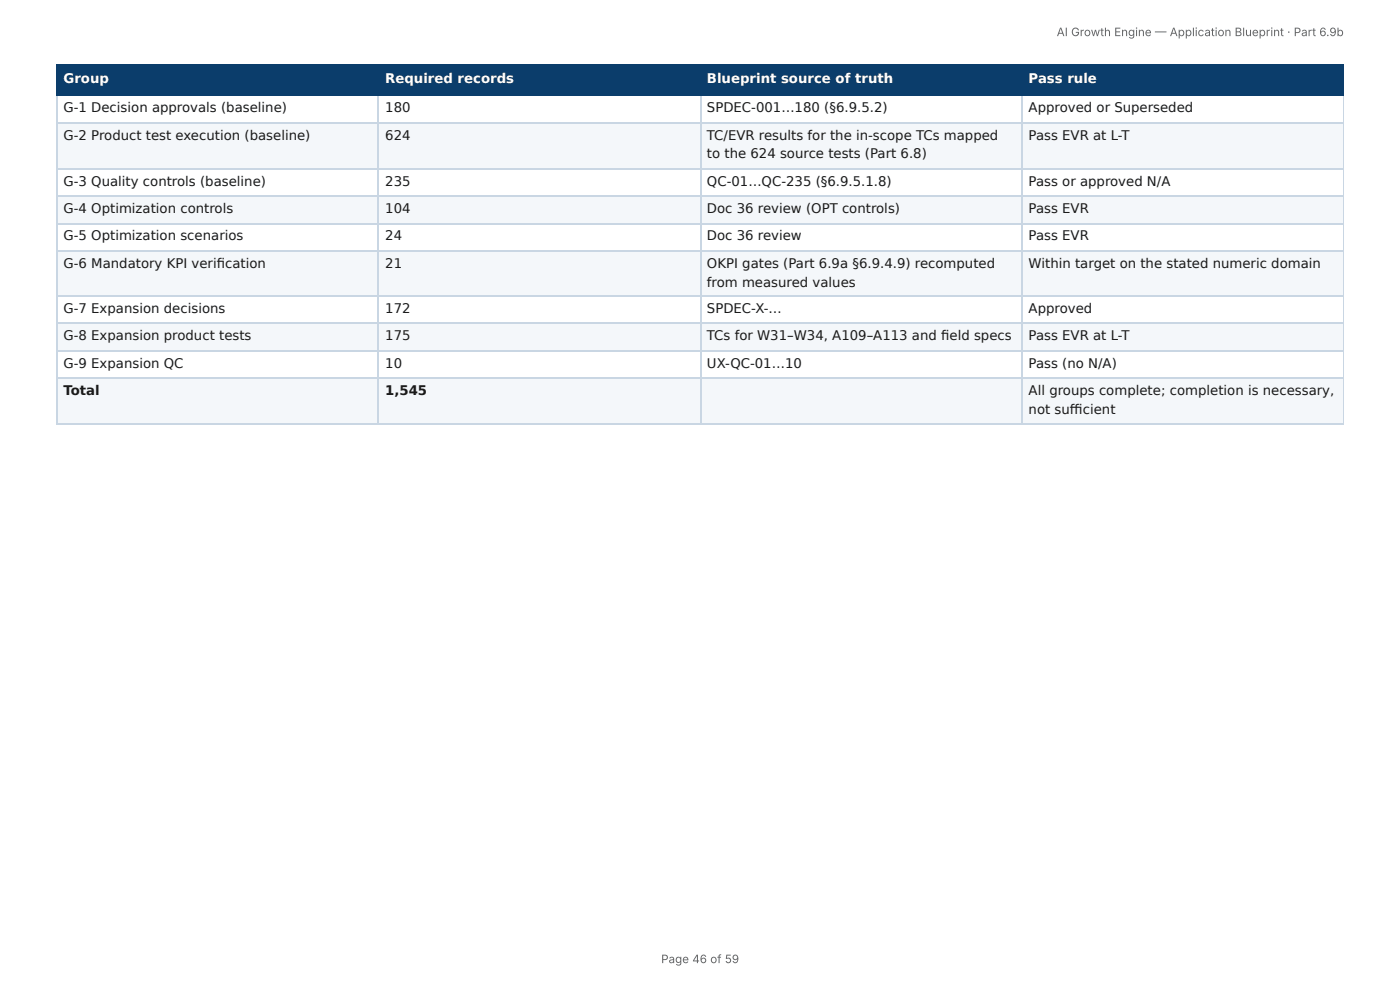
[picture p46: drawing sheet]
<svg xmlns="http://www.w3.org/2000/svg" width="297mm" height="210mm" viewBox="0 0 297 210" stroke-linecap="round" stroke-linejoin="round" font-family="sans-serif">
<defs><g id="words">
<g font-size="2.8" fill="#fff">
<text x="13.5" y="17.7">Group</text>
<text x="81.8" y="17.7">Required records</text>
<text x="150.2" y="17.7">Blueprint source of truth</text>
<text x="218.5" y="17.7">Pass rule</text>
</g>
<g font-size="2.8" fill="#1a1a1a">
<text x="13.5" y="23.8">G-1 Decision approvals (baseline)</text>
<text x="81.8" y="23.8">180</text>
<text x="150.2" y="23.8">SPDEC-001…180 (§6.9.5.2)</text>
<text x="218.5" y="23.8">Approved or Superseded</text>
<text x="13.5" y="29.6">G-2 Product test execution (baseline)</text>
<text x="81.8" y="29.6">624</text>
<text x="150.2" y="29.6">TC/EVR results for the in-scope TCs mapped</text>
<text x="218.5" y="29.6">Pass EVR at L-T</text>
<text x="150.2" y="33.6">to the 624 source tests (Part 6.8)</text>
<text x="13.5" y="39.4">G-3 Quality controls (baseline)</text>
<text x="81.8" y="39.4">235</text>
<text x="150.2" y="39.4">QC-01…QC-235 (§6.9.5.1.8)</text>
<text x="218.5" y="39.4">Pass or approved N/A</text>
<text x="13.5" y="45.2">G-4 Optimization controls</text>
<text x="81.8" y="45.2">104</text>
<text x="150.2" y="45.2">Doc 36 review (OPT controls)</text>
<text x="218.5" y="45.2">Pass EVR</text>
<text x="13.5" y="51.1">G-5 Optimization scenarios</text>
<text x="81.8" y="51.1">24</text>
<text x="150.2" y="51.1">Doc 36 review</text>
<text x="218.5" y="51.1">Pass EVR</text>
<text x="13.5" y="56.9">G-6 Mandatory KPI verifi cation</text>
<text x="81.8" y="56.9">21</text>
<text x="150.2" y="56.9">OKPI gates (Part 6.9a §6.9.4.9) recomputed</text>
<text x="218.5" y="56.9">Within target on the stated numeric domain</text>
<text x="150.2" y="60.9">from measured values</text>
<text x="13.5" y="66.4">G-7 Expansion decisions</text>
<text x="81.8" y="66.4">172</text>
<text x="150.2" y="66.4">SPDEC-X-…</text>
<text x="218.5" y="66.4">Approved</text>
<text x="13.5" y="72.2">G-8 Expansion product tests</text>
<text x="81.8" y="72.2">175</text>
<text x="150.2" y="72.2">TCs for W31–W34, A109–A113 and fi eld specs</text>
<text x="218.5" y="72.2">Pass EVR at L-T</text>
<text x="13.5" y="78.1">G-9 Expansion QC</text>
<text x="13.5" y="83.9">Total</text>
<text x="81.8" y="78.1">10</text>
<text x="81.8" y="83.9">1,545</text>
<text x="150.2" y="78.1">UX-QC-01…10</text>
<text x="218.5" y="78.1">Pass (no N/A)</text>
<text x="218.5" y="83.9">All groups complete; completion is necessary,</text>
<text x="218.5" y="87.8">not suffi cient</text>
</g>
<g font-size="2.5" fill="#666">
<text x="224.4" y="7.7">AI Growth Engine — Application Blueprint · Part 6.9b</text>
<text x="140.4" y="204.5">Page 46 of 59</text>
</g>
</g></defs>
<g fill="#0b3d6b">
<path d="M12.2 14h68.2v6.1h-68.2z"/>
<path d="M80.4 14h68.3v6.1h-68.3z"/>
<path d="M148.7 14h68.3v6.1h-68.3z"/>
<path d="M217 14h68.4v6.1h-68.4z"/>
</g>
<g fill="#f4f7fa">
<path d="M12.2 25.9h68.2v9.8h-68.2z"/>
<path d="M80.4 25.9h68.3v9.8h-68.3z"/>
<path d="M148.7 25.9h68.3v9.8h-68.3z"/>
<path d="M217 25.9h68.4v9.8h-68.4z"/>
<path d="M12.2 41.5h68.2v5.9h-68.2z"/>
<path d="M80.4 41.5h68.3v5.9h-68.3z"/>
<path d="M148.7 41.5h68.3v5.9h-68.3z"/>
<path d="M217 41.5h68.4v5.9h-68.4z"/>
<path d="M12.2 53.2h68.2v9.8h-68.2z"/>
<path d="M80.4 53.2h68.3v9.8h-68.3z"/>
<path d="M148.7 53.2h68.3v9.8h-68.3z"/>
<path d="M217 53.2h68.4v9.8h-68.4z"/>
<path d="M12.2 68.8h68.2v5.8h-68.2z"/>
<path d="M80.4 68.8h68.3v5.8h-68.3z"/>
<path d="M148.7 68.8h68.3v5.8h-68.3z"/>
<path d="M217 68.8h68.4v5.8h-68.4z"/>
<path d="M12.2 80.4h68.2v9.8h-68.2z"/>
<path d="M80.4 80.4h68.3v9.8h-68.3z"/>
<path d="M148.7 80.4h68.3v9.8h-68.3z"/>
<path d="M217 80.4h68.4v9.8h-68.4z"/>
</g>
<path d="M11.9 13.9h273.5M12 13.8v6.6M80.3 13.8v6.6M148.8 13.8v6.6M217.1 13.8v6.6M11.9 20.2h273.5" fill="none" stroke="#0b3d6b" stroke-width=".26"/>
<path d="M285.3 13.8v6.6" fill="none" stroke="#0b3d6b" stroke-width=".21"/>
<g fill="none" stroke="#c9d6e3" stroke-width=".26">
<path d="M11.9 26.1h273.5M11.9 35.9h273.5M12 20.4v69.8M80.3 20.4v69.8M148.8 20.4v69.8M217.1 20.4v69.8M11.9 41.7h273.5M11.9 47.5h273.5M11.9 53.3h273.5M11.9 62.8h273.5M11.9 68.7h273.5M11.9 74.5h273.5"/>
<path d="M11.9 80.3h273.5M11.9 90.1h273.5"/>
</g>
<path d="M285.3 20.4v69.8" fill="none" stroke="#c9d6e3" stroke-width=".21"/>
<use href="#words"/>
</svg>
